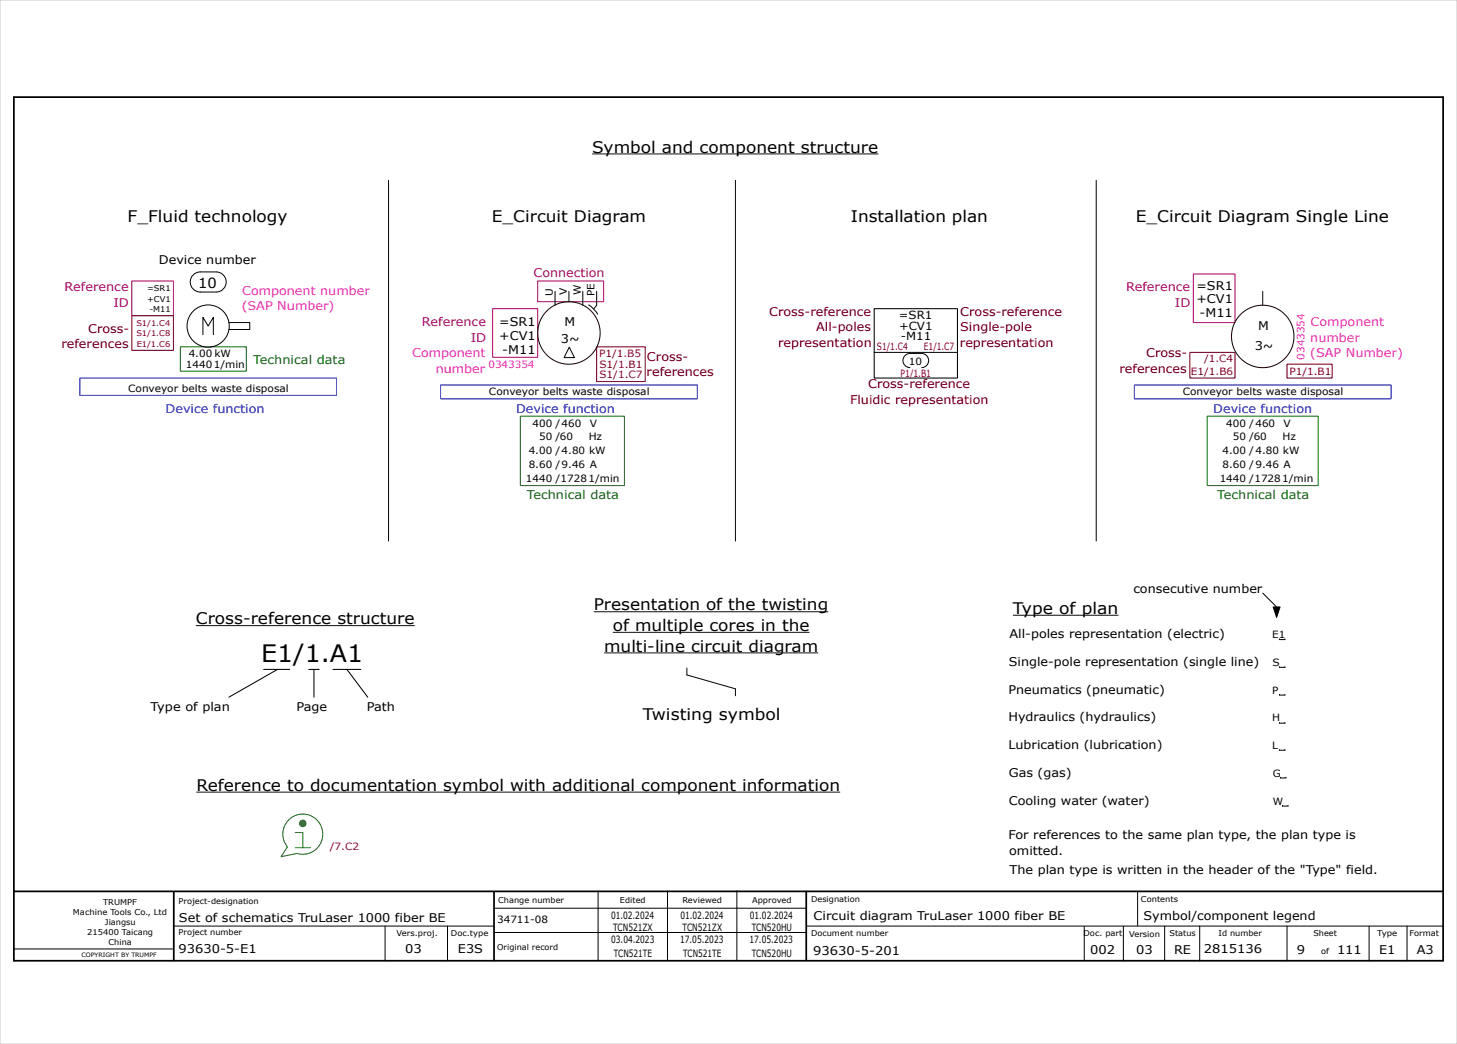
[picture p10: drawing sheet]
<svg xmlns="http://www.w3.org/2000/svg" width="420mm" height="301mm" viewBox="0 0 420 301" stroke-linecap="round" stroke-linejoin="round" font-family="sans-serif">
<defs><g id="words">
<text font-size="6.9" x="75.3" y="191">E1/1.A1</text>
<g font-size="4.6">
<text x="170.7" y="44">Symbol and component structure</text>
<text x="36.8" y="64">F_Fluid technology</text>
<text x="141.7" y="64">E_Circuit Diagram</text>
<text x="245.3" y="64">Installation plan</text>
<text x="327.4" y="64">E_Circuit Diagram Single Line</text>
<text x="56.5" y="180">Cross-reference structure</text>
<text x="171.2" y="176">Presentation of the twisting</text>
<text x="292" y="177">Type of plan</text>
<text x="176.6" y="181.9">of multiple cores in the</text>
<text x="174.2" y="187.9">multi-line circuit diagram</text>
<text x="185.4" y="207.6">Twisting symbol</text>
<text x="56.6" y="228">Reference to documentation symbol with additional component information</text>
</g>
<text font-size="4" x="57.1" y="83">10</text>
<g font-size="3.5">
<text x="45.8" y="76">Device number</text>
<text x="344.9" y="83.5">=SR1</text>
<text x="344.9" y="87.5">+CV1</text>
<text x="143.9" y="94">=SR1</text>
<text x="162.7" y="94">M</text>
<text x="345.8" y="91.5">-M11</text>
<text x="362.7" y="95">M</text>
<text x="143.9" y="98">+CV1</text>
<text x="161.7" y="99">3~</text>
<text x="361.7" y="101">3~</text>
<text x="144.8" y="102">-M11</text>
<text x="326.7" y="171">consecutive number</text>
<text x="291" y="184">All-poles representation (electric)</text>
<text x="290.8" y="192">Single-pole representation (single line)</text>
<text x="290.7" y="200">Pneumatics (pneumatic)</text>
<text x="43.4" y="205">Type of plan</text>
<text x="85.4" y="205">Page</text>
<text x="105.7" y="205">Path</text>
<text x="290.7" y="208">Hydraulics (hydraulics)</text>
<text x="290.7" y="216">Lubrication (lubrication)</text>
<text x="290.8" y="224">Gas (gas)</text>
<text x="290.8" y="232">Cooling water (water)</text>
<text x="290.7" y="242">For references to the same plan type, the plan type is</text>
<text x="290.9" y="246.5">omitted.</text>
<text x="291" y="252">The plan type is written in the header of the &quot;Type&quot; field.</text>
<text x="51.6" y="265.8">Set of schematics TruLaser 1000 fiber BE</text>
<text x="234.5" y="265.2">Circuit diagram TruLaser 1000 fiber BE</text>
<text x="329.7" y="265.1">Symbol/component legend</text>
<text x="51.5" y="274.7">93630-5-E1</text>
<text x="116.8" y="274.9">03</text>
<text x="132" y="274.9">E3S</text>
<text x="234.4" y="275.3">93630-5-201</text>
<text x="314.3" y="275">002</text>
<text x="327.5" y="275.1">03</text>
<text x="338.4" y="275">RE</text>
<text x="347" y="274.9">2815136</text>
<text x="373.9" y="274.9">9</text>
<text x="385.4" y="274.9">111</text>
<text x="397.6" y="274.9">E1</text>
<text x="408.4" y="275">A3</text>
</g>
<g font-size="3.5" fill="#800080">
<text x="18.6" y="84">Reference</text>
<text x="153.8" y="80">Connection</text>
<text x="324.6" y="84">Reference</text>
<text x="32.7" y="88.5">ID</text>
<text x="338.7" y="88.5">ID</text>
<text x="121.6" y="94">Reference</text>
<text x="135.7" y="98.5">ID</text>
</g>
<g font-size="3.5" fill="#f0f">
<text x="69.7" y="89.5">(SAP Number)</text>
<text x="69.8" y="85">Component number</text>
<text x="377.8" y="94">Component</text>
<text x="377.7" y="98.5">number</text>
<text x="118.8" y="103">Component</text>
<text x="125.6" y="107.5">number</text>
<text x="377.7" y="103">(SAP Number)</text>
</g>
<g font-size="3.5" fill="#800000">
<text x="221.7" y="91">Cross-reference</text>
<text x="235.3" y="95.5">All-poles</text>
<text x="276.8" y="91">Cross-reference</text>
<text x="276.8" y="95.5">Single-pole</text>
<text x="17.7" y="100.5">references</text>
<text x="25.4" y="96">Cross-</text>
<text x="224.3" y="100">representation</text>
<text x="276.7" y="100">representation</text>
<text x="186.5" y="104">Cross-</text>
<text x="322.7" y="107.5">references</text>
<text x="330.4" y="103">Cross-</text>
<text x="186.4" y="108.5">references</text>
<text x="250.2" y="112">Cross-reference</text>
<text x="245.1" y="116.5">Fluidic representation</text>
</g>
<g font-size="3.5" fill="#008000">
<text x="73" y="105">Technical data</text>
<text x="151.9" y="144">Technical data</text>
<text x="350.8" y="144">Technical data</text>
</g>
<g font-size="3.5" fill="#00f">
<text x="47.7" y="119">Device function</text>
<text x="148.8" y="119">Device function</text>
<text x="349.7" y="119">Device function</text>
</g>
<g font-size="3.2">
<text x="259.1" y="92">=SR1</text>
<text x="259.1" y="95">+CV1</text>
<text x="259.7" y="98">-M11</text>
</g>
<g font-size="2.9">
<text x="159.4" y="85.2" transform="rotate(-90 159.4 85.2)">U</text>
<text x="163.4" y="85" transform="rotate(-90 163.4 85)">V</text>
<text x="167.4" y="85.1" transform="rotate(-90 167.4 85.1)">W</text>
<text x="171.4" y="85.3" transform="rotate(-90 171.4 85.3)">PE</text>
<text x="53.6" y="106">14401/min</text>
<text x="54.4" y="103">4.00 kW</text>
<text x="262" y="105.1">10</text>
<text x="36.9" y="113">Conveyor belts waste disposal</text>
<text x="140.9" y="114">Conveyor belts waste disposal</text>
<text x="340.9" y="114">Conveyor belts waste disposal</text>
<text x="153.5" y="123">400 /460</text>
<text x="170" y="123">V</text>
<text x="353.5" y="123">400 /460</text>
<text x="370" y="123">V</text>
<text x="152.4" y="131">4.00 /4.80 kW</text>
<text x="155.4" y="127">50 /60</text>
<text x="169.7" y="127">Hz</text>
<text x="352.4" y="131">4.00 /4.80 kW</text>
<text x="355.4" y="127">50 /60</text>
<text x="369.7" y="127">Hz</text>
<text x="152.4" y="135">8.60 /9.46 A</text>
<text x="352.4" y="135">8.60 /9.46 A</text>
<text x="151.6" y="139">1440 /17281/min</text>
<text x="351.6" y="139">1440 /17281/min</text>
<text x="366.7" y="184">E1</text>
<text x="366.8" y="192">S</text>
<text x="366.7" y="200">P</text>
<text x="366.7" y="208">H</text>
<text x="366.7" y="216">L</text>
<text x="366.9" y="224">G</text>
<text x="366.9" y="232">W</text>
<text x="143.3" y="266">34711-08</text>
<text x="176.1" y="264.9">01.02.2024</text>
<text x="176.8" y="268.4">TCN521ZX</text>
<text x="196.1" y="264.9">01.02.2024</text>
<text x="196.8" y="268.4">TCN521ZX</text>
<text x="216.1" y="264.9">01.02.2024</text>
<text x="216.7" y="268.4">TCN520HU</text>
<text x="176.2" y="271.9">03.04.2023</text>
<text x="176.9" y="275.9">TCN521TE</text>
<text x="196" y="271.9">17.05.2023</text>
<text x="196.9" y="275.9">TCN521TE</text>
<text x="216" y="271.9">17.05.2023</text>
<text x="216.7" y="275.9">TCN520HU</text>
</g>
<g font-size="2.9" fill="#b60000">
<text x="252.8" y="101">S1/1.C4</text>
<text x="266.3" y="101">E1/1.C7</text>
<text x="172.7" y="103">P1/1.B5</text>
<text x="172.8" y="106">S1/1.B1</text>
<text x="343.3" y="108">E1/1.B6</text>
<text x="347.1" y="104.5">/1.C4</text>
<text x="371.7" y="108">P1/1.B1</text>
<text x="172.8" y="109">S1/1.C7</text>
<text x="259.6" y="108.6">P1/1.B1</text>
<text x="95.1" y="245">/7.C2</text>
</g>
<g font-size="2.9" fill="#f0f">
<text x="140.8" y="106">0343354</text>
<text x="376" y="103.7" transform="rotate(-90 376 103.7)">0343354</text>
</g>
<g font-size="2.3">
<text x="42.4" y="84">=SR1</text>
<text x="42.4" y="87">+CV1</text>
<text x="43.1" y="90">-M11</text>
<text x="21" y="263.8">Machine Tools Co., Ltd</text>
<text x="29.7" y="260.8">TRUMPF</text>
<text x="51.5" y="260.7">Project-designation</text>
<text x="143.6" y="260.4">Change number</text>
<text x="178.7" y="260.4">Edited</text>
<text x="196.7" y="260.4">Reviewed</text>
<text x="216.8" y="260.4">Approved</text>
<text x="233.8" y="260">Designation</text>
<text x="328.9" y="260">Contents</text>
<text x="25.2" y="269.6">215400 Taicang</text>
<text x="30.3" y="266.7">Jiangsu</text>
<text x="51.5" y="269.7">Project number</text>
<text x="114.3" y="269.9">Vers.proj.</text>
<text x="130" y="269.9">Doc.type</text>
<text x="233.8" y="270">Document number</text>
<text x="312.3" y="270">Doc. part</text>
<text x="337.1" y="270">Status</text>
<text x="351.3" y="270">Id number</text>
<text x="378.6" y="269.9">Sheet</text>
<text x="397" y="269.9">Type</text>
<text x="406.4" y="270">Format</text>
<text x="31.3" y="272.5">China</text>
<text x="143.3" y="273.9">Original record</text>
<text x="325.5" y="270.1">Version</text>
<text x="380.8" y="274.9">of</text>
</g>
<g font-size="2.3" fill="#b60000">
<text x="39.3" y="94">S1/1.C4</text>
<text x="39.3" y="97">S1/1.C8</text>
<text x="39.4" y="100">E1/1.C6</text>
</g>
<text font-size="1.7" x="23.5" y="275.8">COPYRIGHT BY TRUMPF</text>
</g></defs>
<path d="M367 175h2l-1 3z" fill="#000" stroke="#000" stroke-width=".29"/>
<g fill="none" stroke="#000" stroke-width=".29">
<path d="M112 52v104M212 52v104M316 52v104M58.5 96.5v-5l1.5 2.5 1.5-2.5v5M66 93h6v2h-6M160 84v4M164 84v3M168 84v4M169.7 87.9l1.4 1.2 1.2 1.5M172 84v4l-.8 1M164.1 100.1l1.5 3h-3zM262.3 106h3.3"/>
<path d="M364 171l4 4M198 192.6v2l14 4v2M368.8 184.2v.2h1.6v-.2M368.8 192.2v.2h1.6v-.2M368.8 200.2v.2h1.6v-.2M368.8 208.3v.2h1.6v-.2M368.8 216.1v.2h1.6v-.2M369.1 224.1v.2h1.6v-.2M369.7 232.2v.2h1.6v-.2M172.4 256.9v20M192.4 256.9v20M212.4 256.9v20"/>
<path d="M327.9 256.9v10M4.1 273.6h45.7M50.1 267h92.2M111 267v10M129 267v10M142.4 261.9h90M142.4 268.9h90M232.5 267h183.5M312.5 267.1v9.8M323.8 267.1v10M335.7 267v10M345.8 267v10.1"/>
<path d="M371 267v10M394.7 267v10M405.6 267v10"/>
<circle cx="60" cy="94" r="6.1"/>
</g>
<path d="M76 193h7.5M80 193l-14 8M89 193h3M90.5 193v8M96 193h8M100 193l6 8" fill="none" stroke="#000" stroke-width=".3"/>
<path d="M52 100h19v7h-19zM150 120h30v20h-30zM348 120h32v20h-32z" fill="none" stroke="#008000" stroke-width=".3"/>
<path d="M23 109h74v5h-74zM127 111h74v4h-74zM327 111h74v4h-74z" fill="none" stroke="#00f" stroke-width=".3"/>
<path d="M4 28h412v249h-412zM4 257h412M50.1 257.1v19.8M142.4 257.2v19.8M232.4 257.1v19.7" fill="none" stroke="#000" stroke-width=".5"/>
<path d="M0 0h420v301h-420z" fill="none" stroke="#c9c9c9" stroke-width=".29"/>
<path d="M344 79h12v14h-12zM38 81h12v10h-12zM142 89h13v14h-13zM155 81h19v6h-19z" fill="none" stroke="#800080" stroke-width=".3"/>
<path d="M38 91h12v10h-12zM172 100h14v10h-14zM343 101.6h13v7.4h-13zM371 105h13v4h-13z" fill="none" stroke="#800000" stroke-width=".3"/>
<circle cx="164" cy="96" r="9" fill="none" stroke="#240000" stroke-width=".3"/>
<path d="M252 89h24v20h-24z" fill-rule="evenodd" fill="#fff" stroke="#000" stroke-width=".3"/>
<path d="M170.7 44.4h82.5M62.3 78.4h-4.6a2.9 2.9 0 0 0-2.9 2.9 2.9 2.9 0 0 0 2.9 2.9h4.6M62.3 78.4a2.9 2.9 0 0 1 2.9 2.9 2.9 2.9 0 0 1-2.9 2.9M252 101.6h24M265.6 101.9h-3.3a2.05 2.05 0 0 0-2 2 2.05 2.05 0 0 0 2 2.1M265.7 101.9a2.05 2.05 0 0 1 2 2 2.05 2.05 0 0 1-2 2.1M171.2 176.4h67.6M292 177.4h30.4M56.5 180.4h63M174.2 188.2h61.7M176.6 182.3h56.7M56.6 228.4h185.6" fill="none" stroke="#000" stroke-width=".29"/>
<path d="M364 84v4" fill="none" stroke="#240000" stroke-width=".29"/>
<circle cx="364" cy="97" r="9" fill="none" stroke="#240000" stroke-width=".3"/>
<path d="M83.4 236.3a5.8 5.8 0 0 1 9.5 2.9 5.8 5.8 0 0 1-7.3 6.9l-4.6 .9 1.8-2.8a5.9 5.9 0 0 1 .6-7.9zM85.1 244.4h4.4M85.1 240h2.2v4.4" fill="none" stroke="#008000" stroke-width=".29"/>
<circle cx="87.3" cy="237.4" r=".93" fill="#008000" stroke="#008000" stroke-width=".29"/>
<use href="#words"/>
</svg>
